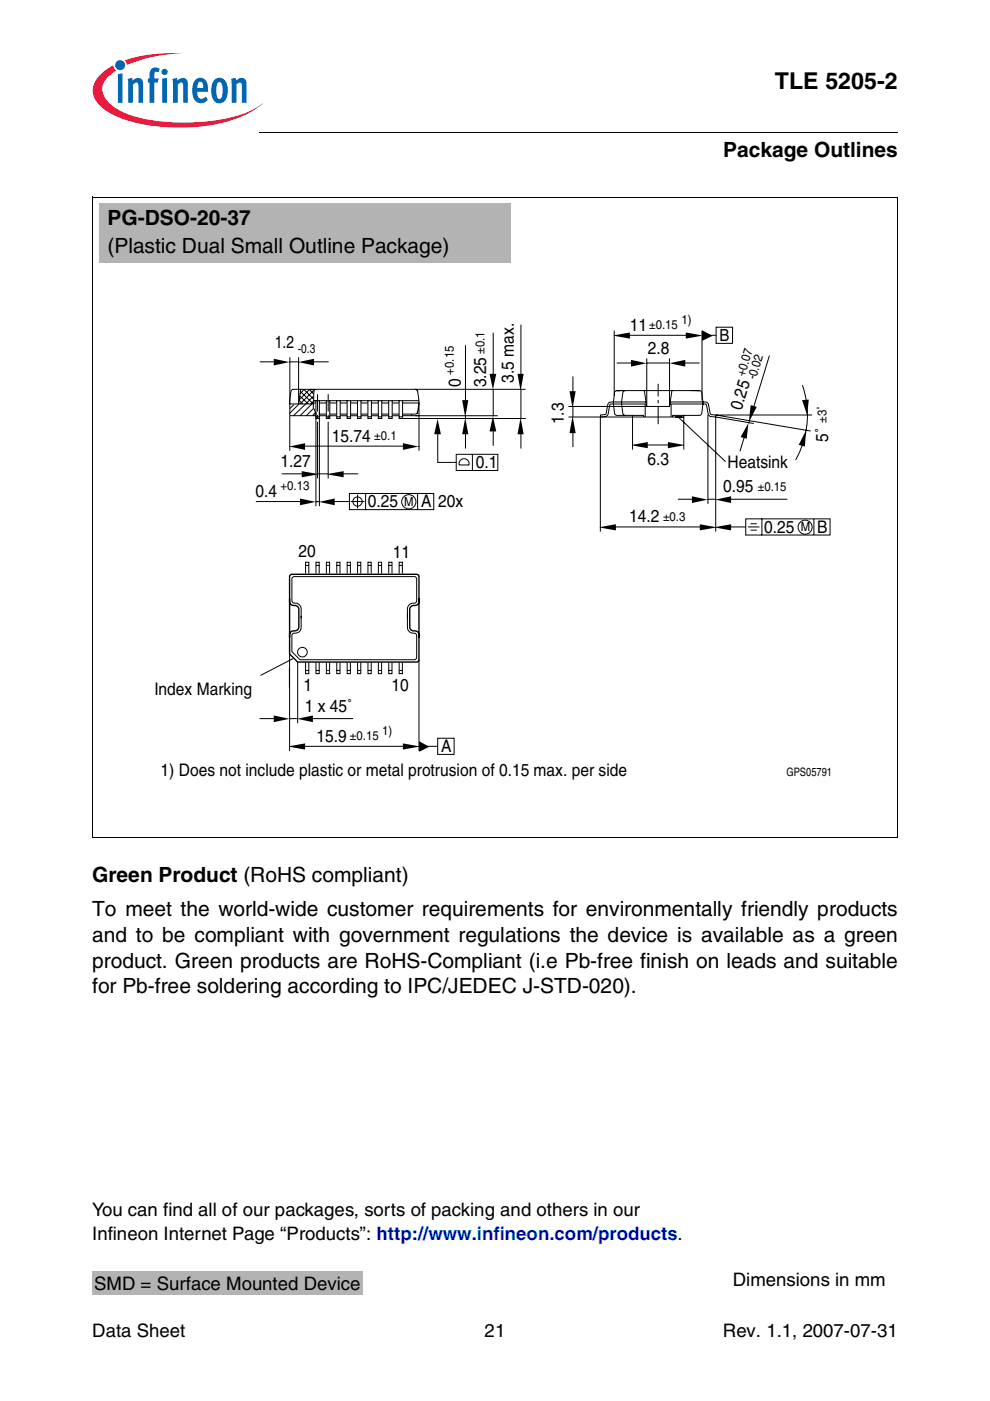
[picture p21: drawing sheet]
<svg xmlns="http://www.w3.org/2000/svg" width="210mm" height="297mm" viewBox="0 0 210 297" stroke-linecap="round" stroke-linejoin="round" font-family="sans-serif">
<defs><g id="words">
<text font-size="4.9" x="164.3" y="18.8">TLE 5205-2</text>
<g font-size="4.4">
<text x="153.3" y="33.3">Package Outlines</text>
<text x="22.8" y="47.6">PG-DSO-20-37</text>
<text x="22.8" y="53.6">(Plastic Dual Small Outline Package)</text>
<text x="19.6" y="186.9">Green Product (RoHS compliant)</text>
<text x="19.6" y="194.3">To meet the world-wide customer requirements for environmentally friendly products</text>
<text x="19.6" y="199.7">and to be compliant with government regulations the device is available as a green</text>
<text x="19.6" y="205.2">product. Green products are RoHS-Compliant (i.e Pb-free finish on leads and suitable</text>
<text x="19.6" y="210.6">for Pb-free soldering according to IPC/JEDEC J-STD-020).</text>
</g>
<g font-size="3.9">
<text x="19.6" y="257.9">You can find all of our packages, sorts of packing and others in our</text>
<text x="19.6" y="262.8">Infineon Internet Page “Products”: http://www.infineon.com/products.</text>
<text x="19.9" y="273.5">SMD = Surface Mounted Device</text>
<text x="155.4" y="272.6">Dimensions in mm</text>
<text x="19.6" y="283.5">Data Sheet</text>
<text x="102.8" y="283.5">21</text>
<text x="153.3" y="283.5">Rev. 1.1, 2007-07-31</text>
</g>
<g font-size="3.7">
<text x="133.6" y="70.1">11</text>
<text x="58.3" y="73.8">1.2</text>
<text x="137.3" y="75">2.8</text>
<text x="97.7" y="82.1" transform="rotate(-90 97.7 82.1)">0</text>
<text x="103.1" y="82.1" transform="rotate(-90 103.1 82.1)">3.25</text>
<text x="109" y="81.1" transform="rotate(-90 109 81.1)">3.5 max.</text>
<text x="119.5" y="89.9" transform="rotate(-90 119.5 89.9)">1.3</text>
<text x="157.2" y="87.2" transform="rotate(-73 157.2 87.2)">0.25</text>
<text x="70.4" y="93.6">15.74</text>
<text x="175.6" y="93.6" transform="rotate(-90 175.6 93.6)">5˚</text>
<text x="59.5" y="99">1.27</text>
<text x="100.9" y="99.3">0.1</text>
<text x="137.3" y="98.5">6.3</text>
<text x="154.3" y="99.1">Heatsink</text>
<text x="54.2" y="105.4">0.4</text>
<text x="78" y="107.6">0.25</text>
<text x="89.3" y="107.6">A</text>
<text x="92.9" y="107.6">20x</text>
<text x="153.3" y="104.4">0.95</text>
<text x="133.4" y="110.7">14.2</text>
<text x="162" y="112.9">0.25</text>
<text x="173.3" y="112.9">B</text>
<text x="63.3" y="118.2">20</text>
<text x="83.3" y="118.3">11</text>
<text x="32.7" y="147.4">Index Marking</text>
<text x="64.4" y="146.5">1</text>
<text x="83" y="146.5">10</text>
<text x="64.6" y="150.9">1 x 45˚</text>
<text x="67.1" y="157.3">15.9</text>
<text x="93.5" y="159.5">A</text>
<text x="34.1" y="164.5">1) Does not include plastic or metal protrusion of 0.15 max. per side</text>
</g>
<text font-size="3.5" x="152.6" y="72.3">B</text>
<g font-size="2.7">
<text x="137.6" y="69.7">±0.15</text>
<text x="144.5" y="68.6">1)</text>
<text x="63.2" y="74.8">-0.3</text>
<text x="102.7" y="75" transform="rotate(-90 102.7 75)">±0.1</text>
<text x="96.2" y="79.4" transform="rotate(-90 96.2 79.4)">+0.15</text>
<text x="157.9" y="80" transform="rotate(-73 157.9 80)">+0.07</text>
<text x="160.2" y="80.7" transform="rotate(-73 160.2 80.7)">-0.02</text>
<text x="175.2" y="89.7" transform="rotate(-90 175.2 89.7)">±3˚</text>
<text x="79.3" y="93.2">±0.1</text>
<text x="59.5" y="103.9">+0.13</text>
<text x="85.7" y="107.3">M</text>
<text x="160.7" y="104">±0.15</text>
<text x="140.6" y="110.4">±0.3</text>
<text x="169.8" y="112.7">M</text>
<text x="81.1" y="155.8">1)</text>
<text x="74.2" y="156.9">±0.15</text>
</g>
<text font-size="2.5" x="166.8" y="164.6">GPS05791</text>
</g></defs>
<circle cx="25.5" cy="13.8" r="1.06" fill="#0166b3"/>
<g fill="#ed1a40">
<path d="M26.5 12.8l.7-.2a31.7 31.7 0 0 1 11.7-1.2 31 31 0 0 0-11.4 2.1l-.6 .3z"/>
<path d="M21.1 16l1.3-1.1 1.6-1.1 .2 .7 .4 .5a4.8 4.8 0 0 0-2.9 4.1 6.1 6.1 0 0 0 3.7 4.4 31.1 31.1 0 0 0 15.1 2.5 30.9 30.9 0 0 0 13.6-3l1.6-1.1a19.2 19.2 0 0 1-10.1 4.5 41 41 0 0 1-19.9-1.3 9.9 9.9 0 0 1-5.6-4.2 4.2 4.2 0 0 1 1-4.9z"/>
</g>
<g fill="#0166b3">
<path d="M25 15.7l1-.1v6.2h-1z"/>
<path d="M27.1 16.7l.9-.2 .1 .6a1.19 1.19 0 0 1 1.4-.6 1.19 1.19 0 0 1 .8 1.3v4h-1v-4a.4 .4 0 0 0-.6-.2l-.5 .4v3.8h-1z"/>
<path d="M32.2 14.6l.7-.3 .8 .2 .2 .1-.3 .8-.2-.1a.46 .46 0 0 0-.6 .2l-.1 1.1h.9l-.1 .9h-.8v4.3h-1v-4.3h-.4v-.9h.4v-.7a1.72 1.72 0 0 1 .5-1.3z"/>
<path d="M36.6 16.7l.9-.2 .1 .6a1.19 1.19 0 0 1 1.4-.6 1.19 1.19 0 0 1 .8 1.3v4h-1v-4a.4 .4 0 0 0-.6-.2l-.5 .4v3.8h-1z"/>
<path d="M49 16.7l.9-.2 .2 .6a1.19 1.19 0 0 1 1.4-.6 1.19 1.19 0 0 1 .8 1.3v4h-1l-.1-4a.4 .4 0 0 0-.6-.2l-.5 .4v3.8h-1z"/>
<path d="M34.2 15.3a.7 .7 0 0 1 1.4 0 .7 .7 0 0 1-1.4 0zM34.4 16.7l1-.2v5.3h-1z"/>
<path d="M41.5 16.9a1.55 1.55 0 0 1 1.7-.2 1.55 1.55 0 0 1 .8 1.4l.1 1.4h-2.3a1.06 1.06 0 0 0 .3 1.1 1.06 1.06 0 0 0 1.1 .2l.5-.3 .4 .7a1.83 1.83 0 0 1-2.2 .6 1.83 1.83 0 0 1-1.1-1.9v-1.7l.3-.7zM42.1 17.5l-.3 1.2h1.3v-.8a.56 .56 0 0 0-.4-.5 .56 .56 0 0 0-.6 .1z"/>
<path d="M45.6 16.8a1.68 1.68 0 0 1 1.8-.1 1.68 1.68 0 0 1 .8 1.7l.1 1.3a1.9 1.9 0 0 1-2.3 2.1 2.85 2.85 0 0 1-1.2-3.2 2.71 2.71 0 0 1 .8-1.8zM46.2 17.5a4.2 4.2 0 0 0 0 3.3l.3 .2a1.49 1.49 0 0 0 .7-1.8v-.4a1.15 1.15 0 0 0-.7-1.4z"/>
</g>
<g fill="#000">
<path d="M55.1 28l.1 .2zM58 76.1l3.4 .7-3.4 .7zM63.3 76.8l3.3-.7v1.4zM130.1 71.2l.1-.1zM130.2 71.1l3.4-.6v1.3l-3.4-.6zM133.8 76.3l3.3 .7-3.3 .7zM141.8 77h.2zM142 77l3.3-.7v1.4zM145.4 70.5l3.3 .6v.1l-3.3 .6zM148.7 71.1l.1 .1zM148.8 70l2.3 1.2-2.3 1.1zM61.4 94.7l3.3-.7v1.4z"/>
<path d="M85.4 94l3.3 .7-3.3 .7zM92.8 88.7v.2zM92.8 88.9l.7 3.2h-1.4zM98.6 88.2h.1zM98 84.8h1.3l-.6 3.4h-.1zM98.6 88.7l.1 .2zM98.6 88.9h.1l.6 3.2h-1.3zM103.8 79.3h1.4l-.7 3.3zM104.5 88.2v.1zM104.5 88.3l.7 3.2h-1.4zM109.7 79.3h1.3l-.6 3.3h-.1zM110.3 82.6h.1z"/>
<path d="M110.4 88.7l-.1 .2zM110.3 88.9h.1l.6 3.2h-1.3zM120.7 82.9h1.4l-.6 3.4h-.2zM121.3 86.3h.2zM121.3 88.5h.2zM121.3 88.5h.2l.6 3.3h-1.4zM134 94.3v.1zM134 94.3l3.3-.6v1.3l-3.3-.6zM144.9 94.3v.1zM141.6 93.7l3.3 .6v.1l-3.3 .6zM158.7 89.7l-.4 3.3-1.3-.3zM158.8 89.2h.1z"/>
<path d="M159.2 85.9l1.3 .4-1.7 2.9zM170.9 91.2v.2zM170.9 91.2l-.2 3.5-1.4-.4zM170.1 84.8l1.4-.1-.4 3.3zM63.6 105.7l3.3 .7-3.3 .7zM67.3 100.5v.1zM64 99.9l3.3 .6v.1l-3.3 .6zM67.6 106.4l3.4-.7v1.4zM69.5 100.5v.1zM69.5 100.5l3.4-.6v1.3l-3.4-.6zM127.3 111.7v.2zM127.3 111.7l3.3-.5v1.3l-3.3-.6z"/>
<path d="M146.7 105.2l3.3 .7-3.3 .7zM151.7 105.9l3.3-.7v1.4zM151.7 111.7v.2zM148.4 111.2l3.3 .5v.2l-3.3 .6zM151.7 111.7l3.3-.5v1.3l-3.3-.6zM58 151.7l3.4 .7-3.4 .7zM61.4 158.2v.1zM61.4 158.2l3.3-.6v1.3l-3.3-.6zM63 152.4l3.3-.7v1.4zM88.7 158.2v.1zM85.4 157.6l3.3 .6v.1l-3.3 .6zM88.9 157.1l2.1 1.2-2.1 1.1z"/>
</g>
<g fill="none" stroke="#000" stroke-width=".21">
<path d="M55.2 28.1h135.2M55.1 76.7h3.4M61.5 75.7l-.1 19.9M61.5 76.7h1.8M63.3 75.7v9.9l.4-3.1M66.3 76.7h3.4M98.7 73.2v12M104.6 70.5v9.1M110.4 68.8v10.8M121.5 79.8v3.4M130.2 70.1v13.7M130.8 77h3.4"/>
<path d="M133.2 71.1h13.2M137.1 76v10.2h-16.6M137.1 77h4.9M142 76v10.2M144.9 77h3.4M148.8 70.1v14.9M148.9 71.1h2.9M151.8 69.4h3.5v3.4h-3.5zM163.1 75.4l-3.3 11M61.4 85.4v.3M61.4 88.1h5.6M62.2 82.6h.1"/>
<path d="M62.3 85.8l-.8 .8M63.4 85.7l-2 2M63.5 83.9l1.9 1.8M63.6 82.9l2.9 2.7h-5l.2-2.6 .3-.4 .2-.1h25.8l.3 .1 .3 .4 .2 2M63.6 83.5l.8-.9 2.1 2M63.9 82.6h.1M64.1 94.6h21.8M65.6 82.6h1.5zM65.6 82.6h1.5M65.6 82.6l-2.2 2.2 .8 .9M65.6 82.6l.9 .9M66.1 85.7l-2.5 2.5"/>
<path d="M66.5 84l-4.3 4.2M66.5 86.6l-1.6 1.6M66.5 85.1l-.6 .6M66.5 85.4h.5M66.6 82.7l-3 3M66.7 82.5l-.2 2.4a3.3 3.3 0 0 0 .3 2.5v.7M66.8 87.6l-.6 .6M67 85v3.4h.7v-3.4M67 88.4v.3h.7v-.3M67 87.4v19.9M67.3 90.2v11.2M67.7 85.4h1.5"/>
<path d="M67.7 87.8h1.5M67.7 88.1h1.5M67.7 87.3v20M69.2 85v3.4h.7v-3.4M69.2 88.4v.3h.7v-.3M69.6 90.2v11.2M69.9 85.4h1.5M69.9 87.8h1.5M69.9 88.1h1.5M71.4 85v3.4h.7v-3.4M71.4 88.4v.3h.7v-.3M72.1 85.4h1.5"/>
<path d="M72.1 87.8h1.5M72.1 88.1h1.5M73.6 85v3.4h.7v-3.4M73.6 88.4v.3h.7v-.3M74.3 85.4h1.5M74.3 87.8h1.5M74.3 88.1h1.5M75.8 85v3.4h.7v-3.4M75.8 88.4v.3h.7v-.3M76.5 85.4h1.5M76.5 87.8h1.5M76.5 88.1h1.5"/>
<path d="M78 85v3.4h.7v-3.4M78 88.4v.3h.7v-.3M78.7 85.4h1.5M78.7 87.8h1.5M78.7 88.1h1.5M80.2 85v3.4h.7v-3.4M80.2 88.4v.3h.7v-.3M80.9 85.4h1.5M80.9 87.8h1.5M80.9 88.1h1.5M82.4 85v3.4h.8v-3.4M82.4 88.4v.3h.8v-.3"/>
<path d="M83.2 85.4h1.4M83.2 87.8h1.4M83.2 88.1h1.4M84.6 85v3.4h.8v-3.4M84.6 88.4v.3h.8v-.3M85.4 85.4h3.4l-.3 2M85.4 88.7h26.1M87.3 87.8v.3M88 88.1h17.5M88.5 87.2v.6M88.6 87.4l-.1 .2-.5 .2h-2.6M88.7 85.4v.3"/>
<path d="M88.8 85v.4M88.8 88.1v7.5M88.8 85.2v2.9h-3.4M88.9 85h-22.4M92.8 91.7v6.3h3.9M97.5 97.7a1.06 1.06 0 0 1 1.4-.3 1.06 1.06 0 0 1 .5 1.2h-2zM98.7 88.1v.6M98.7 91.7v3.4M100.2 96.3h5.3v3.5h-5.3zM100.2 96.3h-3.5v3.5h3.5M104.6 82.5v5.6M104.6 91.1v3.4"/>
<path d="M110.4 82.5v6.2M110.4 91.7v3.4M111.4 82.5h-23.4l.3 .1 .3 .4M120.5 88.4h13.6v6.9M121.5 86.2v2.2M121.5 91.4v3.4M127.3 88.5h.1M127.3 88.5v24.2M130.7 82.8h1.8M132.6 82.8l-.4 .2a8.1 8.1 0 0 0-.1 4.9l.5 .2M134.1 88.1h2.4v.3M136.6 82.8l.5 3.4h4.9"/>
<path d="M136.8 85.7v2.7M137.1 85.2h-7.6a.69 .69 0 0 0-.6 .6l-.5 2-1.1 .2v.4l1-.1 .5-.3 .5-2.1 .2-.2h7.5M137.1 94.3h4.9M142.1 85.2h6.9v.5h-7M142.3 85.7v2.7M142.5 82.8l-.5 3.4M143.6 88.2l10.3 9.7M144.9 88.4v.1h-.3M145 88.1v.3h-.4M145 88.4v6.9M146.5 82.8h1.8h-17.5h.6l-.8 .1-.3 .4a9.6 9.6 0 0 0 .1 4.5l.4 .3h3.3v.3h10.5h-1.4M148.3 82.8l.4 .2 .1 .3 .2 1.9a.91 .91 0 0 1 1.2 .6l.5 2 1.1 .2-.1 .4-.9-.1-.5-.3-.5-2.1-.3-.2h-.5l-.2 1.9-.3 .4-5.9 .1v.3"/>
<path d="M150.1 87.9v18.9M157.9 92.4l-1 3.3M158.9 89.2l-.2 .4M159.8 89.8l-8.1-1.4v24.3M170.1 81.6a19.4 19.4 0 0 1-1.4 15.9M172.2 88h-20.4l20.1 3.4M54.2 106.3h9.8M59.7 100.5h4.7M64.8 119.9h.7M67 106.3h.7M67 119.9h.7M67.3 100.5h2.3"/>
<path d="M69.2 119.9h.7M70.7 106.3h3.4M71.4 119.9h.7M72.5 100.5h3.4M73.6 119.9h.7M74.3 106.3h3M75.8 104.9v2.9M75.8 119.9h.7M77.5 104.6h-3.4v3.5h3.4M77.5 104.6h11v3.5h-11zM78 119.9h.7M80.2 119.9h.7"/>
<path d="M82.4 119.9h.7M84.6 119.9h.7M88.5 104.6h3.5v3.5h-3.5M130.2 111.7h19.1M143.7 105.8h3.5M150.1 105.8h1.6M154.7 111.7h3.4M154.7 105.8h12.2M158.6 111.7h2.4M159.1 111h1.3M159.1 112.4h1.3M161.5 110h11.1v3.4h-11.1z"/>
<path d="M161.5 110h-3.4v3.4h3.4M172.6 110h3.4v3.4h-3.4M61.4 136.2v23M62.1 139.6l-6.9 3.6M63.8 131.1v-2a1.42 1.42 0 0 0-1.7-1.3l-.2-.4v-4.7l.2-.4h.3h25.5h.2l.2 .4v4.7a.56 .56 0 0 1-.7 .5 1.22 1.22 0 0 0-1.2 1.2v2M64.8 121.6v-2.4h.7v2.4M67 121.6v-2.4h.7v2.4M69.2 121.6v-2.4h.7v2.4M71.4 121.6v-2.4h.7v2.4M73.6 121.6v-2.4h.7v2.4M75.8 121.6v-2.4h.7v2.4M78 121.6v-2.4h.7v2.4"/>
<path d="M80.2 121.6v-2.4h.7v2.4M82.4 121.6v-2.4h.7v2.4M84.6 121.6v-2.4h.7v2.4M86.4 130.1v2.9a1.42 1.42 0 0 0 1.7 1.3l.2 .4v4.7l-.2 .4-.2 .1h-24.3l-1.7-1.7v-3.5a.56 .56 0 0 1 .7-.5 1.22 1.22 0 0 0 1.2-1.2v-2.4M88.8 139.9v19.3M55 152.4h3.5M61.4 152.4h1.7M63.1 140.4v12.9M64.3 158.2h21.8M64.8 140.4v2.4h.7v-2.4M64.8 142.1h.7M66.1 152.4h8.8"/>
<path d="M67 140.4v2.4h.7v-2.4M67 142.1h.7M69.2 140.4v2.4h.7v-2.4M69.2 142.1h.7M71.4 140.4v2.4h.7v-2.4M71.4 142.1h.7M73.6 140.4v2.4h.7v-2.4M73.6 142.1h.7M75.8 140.4v2.4h.7v-2.4M75.8 142.1h.7M78 140.4v2.4h.7v-2.4M78 142.1h.7"/>
<path d="M80.2 140.4v2.4h.7v-2.4M80.2 142.1h.7M82.4 140.4v2.4h.7v-2.4M82.4 142.1h.7M84.6 140.4v2.4h.7v-2.4M84.6 142.1h.7M88.8 158.2h4M92.8 156.5h3.5v3.4h-3.5z"/>
<circle cx="75.8" cy="106.3" r=".98"/>
<circle cx="86.7" cy="106.4" r="1.51"/>
<circle cx="170.7" cy="111.8" r="1.49"/>
<circle cx="64.1" cy="138.3" r="1.02"/>
</g>
<path d="M61.4 126.9a1.14 1.14 0 0 0 .5 1.4l.3 .1a.91 .91 0 0 1 1.2 .8v3.7a.89 .89 0 0 1-1.2 .9 .83 .83 0 0 0-.8 .8v.6M61.5 122l.4-.2h26.7l.2 .5v17.8l-.5 .3h-25.2l-1.7-1.7zM88.8 126.9a1.14 1.14 0 0 1-.5 1.4l-.3 .1a.91 .91 0 0 0-1.1 .8v3.7a.89 .89 0 0 0 1.1 .9 .83 .83 0 0 1 .8 .8v.6" fill="none" stroke="#000" stroke-width=".29"/>
<path d="M67.3 83.6v6.6M69.6 83.6v6.6M139.5 89.9v-8.5" fill="none" stroke="#000" stroke-width=".21" stroke-dasharray="3.7 .7 .7 .7" stroke-linecap="butt"/>
<g fill="#b3b3b3">
<path d="M21 43.2h87.4v12.6h-87.4z"/>
<path d="M22.8 44.7h84v11.1h-84z"/>
</g>
<path d="M19.6 41.7v135.8M19.6 41.8h170.8M190.3 41.8v135.7M19.5 177.5h170.8" fill="none" stroke="#000" stroke-width=".21"/>
<g fill="#fff">
<path d="M19.6 255.3h125.9v14.4h-125.9z"/>
<path d="M153.8 270h36.5v4.5h-36.5z"/>
</g>
<path d="M19.6 269.6h57.2v4.9h-57.2z" fill="#b3b3b3"/>
<use href="#words"/>
</svg>
